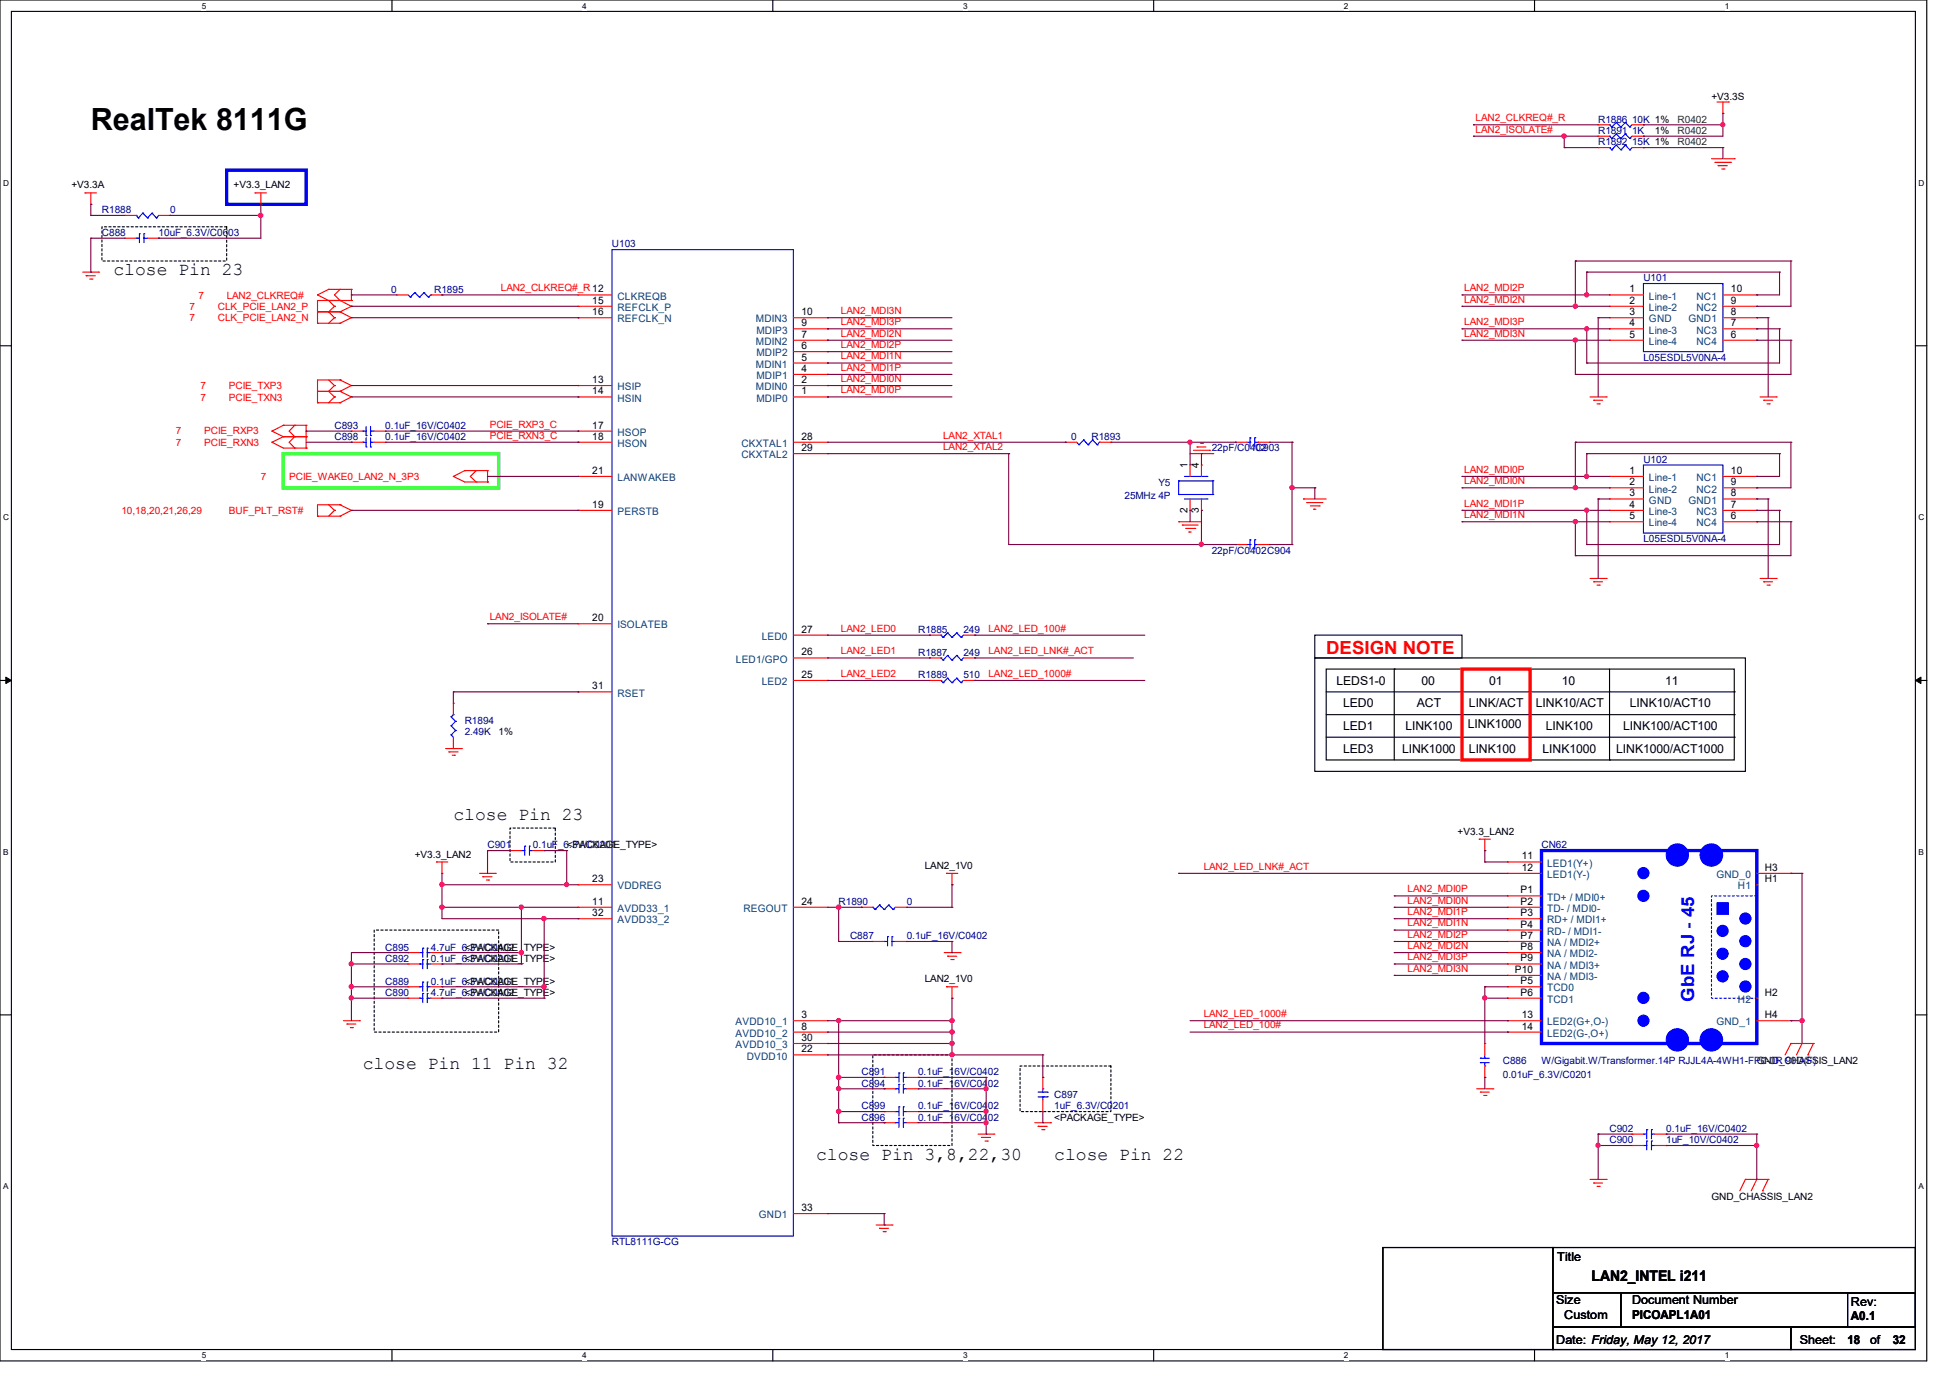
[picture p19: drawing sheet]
<svg xmlns="http://www.w3.org/2000/svg" width="297mm" height="210mm" viewBox="0 0 297 210" stroke-linecap="round" stroke-linejoin="round" font-family="sans-serif">
<defs><g id="words">
<text font-size="4.7" x="13.8" y="19.9">RealTek 8111G</text>
<g font-size="2.8">
<text x="17.3" y="42">close Pin 23</text>
<text x="69.1" y="124.8">close Pin 23</text>
<text x="55.3" y="162.9">close Pin 11 Pin 32</text>
<text x="124.4" y="176.7">close Pin 3,8,22,30</text>
<text x="160.7" y="176.7">close Pin 22</text>
</g>
<text font-size="2.8" fill="#f00" x="202.1" y="99.7">DESIGN NOTE</text>
<text font-size="2.8" fill="#00f" x="258.2" y="152.5" transform="rotate(-90 258.2 152.5)">GbE RJ - 45</text>
<text font-size="2.2" x="242.5" y="195">LAN2_INTEL i211</text>
<g font-size="1.9">
<text x="203.7" y="104.3">LEDS1-0</text>
<text x="204.7" y="107.7">LED0</text>
<text x="215.9" y="107.7">ACT</text>
<text x="216.6" y="104.3">00</text>
<text x="223.9" y="107.7">LINK/ACT</text>
<text x="226.9" y="104.3">01</text>
<text x="234.1" y="107.7">LINK10/ACT</text>
<text x="238" y="104.3">10</text>
<text x="248.4" y="107.7">LINK10/ACT10</text>
<text x="253.7" y="104.3">11</text>
<text x="204.7" y="111.2">LED1</text>
<text x="214.2" y="111.2">LINK100</text>
<text x="223.7" y="110.9">LINK1000</text>
<text x="235.6" y="111.2">LINK100</text>
<text x="247.4" y="111.2">LINK100/ACT100</text>
<text x="204.7" y="114.7">LED3</text>
<text x="213.7" y="114.7">LINK1000</text>
<text x="223.9" y="114.7">LINK100</text>
<text x="235.1" y="114.7">LINK1000</text>
<text x="246.3" y="114.7">LINK1000/ACT1000</text>
<text x="237.3" y="192">Title</text>
<text x="237.2" y="198.6">Size</text>
<text x="238.4" y="200.8">Custom</text>
<text x="248.7" y="200.8">PICOAPL1A01</text>
<text x="248.7" y="198.6">Document Number</text>
<text x="282.1" y="201">A0.1</text>
<text x="282.1" y="199">Rev:</text>
<text x="237.2" y="204.6">Date: Friday, May 12, 2017</text>
<text x="274.3" y="204.6">Sheet:</text>
<text x="281.6" y="204.6">18</text>
<text x="285" y="204.6">of</text>
<text x="288.5" y="204.6">32</text>
</g>
<g font-size="1.6">
<text x="90.3" y="46.3">15</text>
<text x="248.3" y="44.5">1</text>
<text x="248.3" y="46.3">2</text>
<text x="263.8" y="46.3">9</text>
<text x="263.8" y="44.5">10</text>
<text x="90.3" y="48">16</text>
<text x="122.1" y="53.2">6</text>
<text x="122.1" y="51.4">7</text>
<text x="122.1" y="49.7">9</text>
<text x="122.1" y="48">10</text>
<text x="248.3" y="48">3</text>
<text x="248.3" y="49.7">4</text>
<text x="248.3" y="51.4">5</text>
<text x="263.8" y="49.7">7</text>
<text x="263.8" y="51.4">6</text>
<text x="263.8" y="48">8</text>
<text x="90.3" y="58.3">13</text>
<text x="122.1" y="58.3">2</text>
<text x="122.1" y="56.6">4</text>
<text x="122.1" y="54.9">5</text>
<text x="90.3" y="60.1">14</text>
<text x="90.3" y="65.3">17</text>
<text x="122.1" y="60.1">1</text>
<text x="90.3" y="67">18</text>
<text x="122.1" y="67">28</text>
<text x="122.1" y="68.7">29</text>
<text x="181" y="71.3" transform="rotate(-90 181 71.3)">1</text>
<text x="182.7" y="71.3" transform="rotate(-90 182.7 71.3)">4</text>
<text x="90.3" y="77.3">19</text>
<text x="90.3" y="72.2">21</text>
<text x="248.3" y="72.2">1</text>
<text x="248.3" y="73.9">2</text>
<text x="248.3" y="75.6">3</text>
<text x="248.3" y="77.3">4</text>
<text x="263.8" y="73.9">9</text>
<text x="263.8" y="77.3">7</text>
<text x="263.8" y="72.2">10</text>
<text x="263.8" y="75.6">8</text>
<text x="181" y="78.1" transform="rotate(-90 181 78.1)">2</text>
<text x="182.7" y="78.1" transform="rotate(-90 182.7 78.1)">3</text>
<text x="248.3" y="79.1">5</text>
<text x="263.8" y="79.1">6</text>
<text x="90.3" y="94.6">20</text>
<text x="122.1" y="99.8">26</text>
<text x="122.1" y="96.3">27</text>
<text x="90.3" y="105">31</text>
<text x="122.1" y="103.2">25</text>
<text x="231.9" y="130.9">11</text>
<text x="90.3" y="137.8">11</text>
<text x="90.3" y="134.4">23</text>
<text x="122.1" y="137.8">24</text>
<text x="231.7" y="136.1">P1</text>
<text x="231.7" y="137.8">P2</text>
<text x="231.9" y="132.6">12</text>
<text x="268.9" y="132.6">H3</text>
<text x="268.9" y="134.4">H1</text>
<text x="90.3" y="139.5">32</text>
<text x="231.7" y="139.5">P3</text>
<text x="231.7" y="141.3">P4</text>
<text x="231.7" y="143">P7</text>
<text x="230.8" y="148.2">P10</text>
<text x="231.7" y="144.7">P8</text>
<text x="231.7" y="146.4">P9</text>
<text x="231.7" y="149.9">P5</text>
<text x="122.1" y="155.1">3</text>
<text x="231.7" y="151.6">P6</text>
<text x="231.9" y="155.1">13</text>
<text x="268.9" y="155.1">H4</text>
<text x="268.9" y="151.6">H2</text>
<text x="122.1" y="156.8">8</text>
<text x="122.1" y="160.3">22</text>
<text x="122.1" y="158.5">30</text>
<text x="231.9" y="156.8">14</text>
<text x="122.1" y="184.4">33</text>
</g>
<g font-size="1.6" fill="#004080">
<text x="94.1" y="45.6">CLKREQB</text>
<text x="94.1" y="47.4">REFCLK_P</text>
<text x="251.3" y="45.6">Line-1</text>
<text x="251.3" y="47.4">Line-2</text>
<text x="258.5" y="47.4">NC2</text>
<text x="258.5" y="45.6">NC1</text>
<text x="94.1" y="49.1">REFCLK_N</text>
<text x="115.2" y="52.5">MDIN2</text>
<text x="115.2" y="49.1">MDIN3</text>
<text x="115.3" y="50.8">MDIP3</text>
<text x="251.3" y="49.1">GND</text>
<text x="251.3" y="50.8">Line-3</text>
<text x="251.3" y="52.5">Line-4</text>
<text x="257.3" y="49.1">GND1</text>
<text x="258.5" y="50.8">NC3</text>
<text x="258.5" y="52.5">NC4</text>
<text x="94.1" y="59.4">HSIP</text>
<text x="115.2" y="59.4">MDIN0</text>
<text x="115.2" y="56">MDIN1</text>
<text x="115.3" y="57.7">MDIP1</text>
<text x="115.3" y="54.3">MDIP2</text>
<text x="94.1" y="61.2">HSIN</text>
<text x="115.3" y="61.2">MDIP0</text>
<text x="94.1" y="66.4">HSOP</text>
<text x="94.1" y="68.1">HSON</text>
<text x="113" y="68.1">CKXTAL1</text>
<text x="113" y="69.8">CKXTAL2</text>
<text x="94.1" y="73.3">LANWAKEB</text>
<text x="251.3" y="73.3">Line-1</text>
<text x="251.3" y="75">Line-2</text>
<text x="251.3" y="76.7">GND</text>
<text x="257.3" y="76.7">GND1</text>
<text x="258.5" y="75">NC2</text>
<text x="258.5" y="73.3">NC1</text>
<text x="94.1" y="78.4">PERSTB</text>
<text x="251.3" y="78.4">Line-3</text>
<text x="251.3" y="80.2">Line-4</text>
<text x="258.5" y="78.4">NC3</text>
<text x="258.5" y="80.2">NC4</text>
<text x="94.1" y="95.7">ISOLATEB</text>
<text x="112.1" y="100.9">LED1/GPO</text>
<text x="116.1" y="97.4">LED0</text>
<text x="94.1" y="106.1">RSET</text>
<text x="116.1" y="104.3">LED2</text>
<text x="235.8" y="132">LED1(Y+)</text>
<text x="94.1" y="135.5">VDDREG</text>
<text x="235.8" y="137.2">TD+ / MDI0+</text>
<text x="235.8" y="133.7">LED1(Y-)</text>
<text x="261.6" y="133.7">GND_0</text>
<text x="264.8" y="135.5">H1</text>
<text x="94.1" y="138.9">AVDD33_1</text>
<text x="94.1" y="140.6">AVDD33_2</text>
<text x="113.3" y="138.9">REGOUT</text>
<text x="235.8" y="138.9">TD- / MDI0-</text>
<text x="235.8" y="140.6">RD+ / MDI1+</text>
<text x="235.8" y="142.4">RD- / MDI1-</text>
<text x="235.8" y="144.1">NA / MDI2+</text>
<text x="235.8" y="145.8">NA / MDI2-</text>
<text x="235.8" y="147.5">NA / MDI3+</text>
<text x="235.8" y="149.3">NA / MDI3-</text>
<text x="235.8" y="152.7">TCD1</text>
<text x="235.8" y="151">TCD0</text>
<text x="264.8" y="152.7">H2</text>
<text x="112.1" y="156.2">AVDD10_1</text>
<text x="112.1" y="157.9">AVDD10_2</text>
<text x="112.1" y="159.6">AVDD10_3</text>
<text x="113.8" y="161.4">DVDD10</text>
<text x="235.8" y="156.2">LED2(G+,O-)</text>
<text x="235.8" y="157.9">LED2(G-,O+)</text>
<text x="261.6" y="156.2">GND_1</text>
<text x="115.7" y="185.5">GND1</text>
</g>
<g font-size="1.5">
<text x="260.8" y="15.2">+V3.3S</text>
<text x="252.2" y="20.4">1%</text>
<text x="10.9" y="28.7">+V3.3A</text>
<text x="35.6" y="28.7">+V3.3_LAN2</text>
<text x="76" y="111.9">1%</text>
<text x="63.2" y="130.6">+V3.3_LAN2</text>
<text x="86.4" y="129.2">&lt;PACKAGE_TYPE&gt;</text>
<text x="222.1" y="127.1">+V3.3_LAN2</text>
<text x="140.9" y="132.3">LAN2_1V0</text>
<text x="70.8" y="146.5">&lt;PACKAGE_TYPE&gt;</text>
<text x="70.8" y="149.9">&lt;PACKAGE_TYPE&gt;</text>
<text x="70.8" y="144.8">&lt;PACKAGE_TYPE&gt;</text>
<text x="140.9" y="149.6">LAN2_1V0</text>
<text x="70.8" y="151.7">&lt;PACKAGE_TYPE&gt;</text>
<text x="267.7" y="162.1">GND_CHASSIS_LAN2</text>
<text x="160.7" y="170.7">&lt;PACKAGE_TYPE&gt;</text>
<text x="260.8" y="182.8">GND_CHASSIS_LAN2</text>
</g>
<g font-size="1.5" fill="#f00">
<text x="224.9" y="18.5">LAN2_CLKREQ#_R</text>
<text x="224.9" y="20.2">LAN2_ISOLATE#</text>
<text x="28.9" y="47.2">7</text>
<text x="30.2" y="45.5">7</text>
<text x="33.2" y="47.2">CLK_PCIE_LAN2_P</text>
<text x="34.5" y="45.5">LAN2_CLKREQ#</text>
<text x="76.3" y="44.4">LAN2_CLKREQ#_R12</text>
<text x="128.1" y="47.8">LAN2_MDI3N</text>
<text x="223.1" y="46.1">LAN2_MDI2N</text>
<text x="223.1" y="44.4">LAN2_MDI2P</text>
<text x="28.9" y="48.9">7</text>
<text x="33.2" y="48.9">CLK_PCIE_LAN2_N</text>
<text x="128.1" y="49.5">LAN2_MDI3P</text>
<text x="128.1" y="51.3">LAN2_MDI2N</text>
<text x="128.1" y="53">LAN2_MDI2P</text>
<text x="223.1" y="51.3">LAN2_MDI3N</text>
<text x="223.1" y="49.5">LAN2_MDI3P</text>
<text x="30.6" y="59.3">7</text>
<text x="34.9" y="59.3">PCIE_TXP3</text>
<text x="128.1" y="54.7">LAN2_MDI1N</text>
<text x="128.1" y="56.5">LAN2_MDI1P</text>
<text x="128.1" y="58.2">LAN2_MDI0N</text>
<text x="128.1" y="59.9">LAN2_MDI0P</text>
<text x="30.6" y="61">7</text>
<text x="34.9" y="61">PCIE_TXN3</text>
<text x="74.6" y="65.1">PCIE_RXP3_C</text>
<text x="26.8" y="66.2">7</text>
<text x="26.8" y="67.9">7</text>
<text x="31.1" y="66.2">PCIE_RXP3</text>
<text x="31.1" y="67.9">PCIE_RXN3</text>
<text x="74.6" y="66.8">PCIE_RXN3_C</text>
<text x="143.7" y="66.8">LAN2_XTAL1</text>
<text x="143.7" y="68.5">LAN2_XTAL2</text>
<text x="39.8" y="73.1">7</text>
<text x="44.1" y="73.1">PCIE_WAKE0_LAN2_N_3P3</text>
<text x="223.1" y="77.2">LAN2_MDI1P</text>
<text x="223.1" y="73.7">LAN2_MDI0N</text>
<text x="223.1" y="72">LAN2_MDI0P</text>
<text x="18.5" y="78.3">10,18,20,21,26,29</text>
<text x="34.9" y="78.3">BUF_PLT_RST#</text>
<text x="223.1" y="78.9">LAN2_MDI1N</text>
<text x="74.6" y="94.4">LAN2_ISOLATE#</text>
<text x="128.1" y="99.7">LAN2_LED1</text>
<text x="128.1" y="96.2">LAN2_LED0</text>
<text x="150.6" y="96.2">LAN2_LED_100#</text>
<text x="150.6" y="99.7">LAN2_LED_LNK#_ACT</text>
<text x="128.1" y="103.1">LAN2_LED2</text>
<text x="150.6" y="103.1">LAN2_LED_1000#</text>
<text x="183.4" y="132.5">LAN2_LED_LNK#_ACT</text>
<text x="214.5" y="135.9">LAN2_MDI0P</text>
<text x="214.5" y="137.6">LAN2_MDI0N</text>
<text x="214.5" y="139.4">LAN2_MDI1P</text>
<text x="214.5" y="141.1">LAN2_MDI1N</text>
<text x="214.5" y="142.8">LAN2_MDI2P</text>
<text x="214.5" y="144.5">LAN2_MDI2N</text>
<text x="214.5" y="146.3">LAN2_MDI3P</text>
<text x="214.5" y="148">LAN2_MDI3N</text>
<text x="183.4" y="154.9">LAN2_LED_1000#</text>
<text x="183.4" y="156.6">LAN2_LED_100#</text>
</g>
<g font-size="1.5" fill="#000080">
<text x="243.5" y="18.7">R1886 10K 1%</text>
<text x="243.5" y="20.4">R1891 1K</text>
<text x="243.5" y="22.1">R1892 15K 1%</text>
<text x="15.5" y="32.5">R1888</text>
<text x="15.5" y="35.9">C888</text>
<text x="24.2" y="35.9">10uF_6.3V/C0603</text>
<text x="25.9" y="32.5">0</text>
<text x="93.3" y="37.7">U103</text>
<text x="59.6" y="44.6">0</text>
<text x="66.2" y="44.6">R1895</text>
<text x="250.4" y="42.8">U101</text>
<text x="250.4" y="54.9">L05ESDL5V0NA-4</text>
<text x="51" y="65.3">C893</text>
<text x="58.7" y="65.3">0.1uF_16V/C0402</text>
<text x="51" y="67.1">C898</text>
<text x="58.7" y="67.1">0.1uF_16V/C0402</text>
<text x="163.2" y="67.1">0</text>
<text x="166.3" y="67.1">R1893</text>
<text x="184.7" y="68.7">22pF/C0402</text>
<text x="191.4" y="68.7">C903</text>
<text x="250.4" y="70.5">U102</text>
<text x="171.4" y="76">25MHz 4P</text>
<text x="176.5" y="74">Y5</text>
<text x="250.4" y="82.6">L05ESDL5V0NA-4</text>
<text x="184.7" y="84.3">22pF/C0402C904</text>
<text x="139.9" y="99.9">R1887</text>
<text x="139.9" y="96.4">R1885</text>
<text x="146.8" y="99.9">249</text>
<text x="146.8" y="96.4">249</text>
<text x="139.9" y="103.3">R1889</text>
<text x="146.8" y="103.3">510</text>
<text x="70.8" y="110.2">R1894</text>
<text x="70.8" y="111.9">2.49K</text>
<text x="74.3" y="129.2">C901</text>
<text x="81.2" y="129.2">0.1uF_6.3V/C0201</text>
<text x="234.9" y="129.2">CN62</text>
<text x="127.8" y="137.8">R1890</text>
<text x="138.2" y="137.8">0</text>
<text x="129.5" y="143">C887</text>
<text x="138.2" y="143">0.1uF_16V/C0402</text>
<text x="58.7" y="146.5">C892</text>
<text x="58.7" y="149.9">C889</text>
<text x="58.7" y="144.8">C895</text>
<text x="65.7" y="146.5">0.1uF_6.3V/C0201</text>
<text x="65.7" y="149.9">0.1uF_6.3V/C0201</text>
<text x="65.7" y="144.8">4.7uF_6.3V/C0402</text>
<text x="58.7" y="151.7">C890</text>
<text x="65.7" y="151.7">4.7uF_6.3V/C0402</text>
<text x="131.3" y="163.7">C891</text>
<text x="131.3" y="165.5">C894</text>
<text x="139.9" y="163.7">0.1uF_16V/C0402</text>
<text x="139.9" y="165.5">0.1uF_16V/C0402</text>
<text x="160.7" y="167.2">C897</text>
<text x="229" y="162.1">C886</text>
<text x="229" y="164.1">0.01uF_6.3V/C0201</text>
<text x="234.9" y="162.1">W/Gigabit.W/Transformer.14P RJJL4A-4WH1-FP0-0R 90D(F)</text>
<text x="131.3" y="170.7">C896</text>
<text x="131.3" y="169">C899</text>
<text x="139.9" y="170.7">0.1uF_16V/C0402</text>
<text x="139.9" y="169">0.1uF_16V/C0402</text>
<text x="160.7" y="169">1uF_6.3V/C0201</text>
<text x="245.3" y="172.4">C902</text>
<text x="253.9" y="172.4">0.1uF_16V/C0402</text>
<text x="245.3" y="174.1">C900</text>
<text x="253.9" y="174.1">1uF_10V/C0402</text>
<text x="93.3" y="189.7">RTL8111G-CG</text>
</g>
<g font-size="1.5" fill="#008000">
<text x="255.6" y="18.7">R0402</text>
<text x="255.6" y="20.4">R0402</text>
<text x="255.6" y="22.1">R0402</text>
</g>
<g font-size="1.3">
<text x="30.7" y="1.4">5</text>
<text x="88.7" y="1.4">4</text>
<text x="146.8" y="1.4">3</text>
<text x="204.8" y="1.4">2</text>
<text x="262.8" y="1.4">1</text>
<text x=".5" y="28.3">D</text>
<text x="292.4" y="28.3">D</text>
<text x=".5" y="79.2">C</text>
<text x="292.4" y="79.2">C</text>
<text x=".5" y="130.2">B</text>
<text x="292.4" y="130.2">B</text>
<text x=".5" y="181.1">A</text>
<text x="292.4" y="181.1">A</text>
<text x="30.7" y="206.9">5</text>
<text x="88.7" y="206.9">4</text>
<text x="146.8" y="206.9">3</text>
<text x="204.8" y="206.9">2</text>
<text x="262.8" y="206.9">1</text>
</g>
</g></defs>
<path d="M0 0h293.6v207.3h-293.6zM1.7 1.7h290.2v203.8h-290.2z" fill="none" stroke="#000" stroke-width=".17"/>
<g fill="#fff">
<path d="M30.7 .2h.7v1.4h-.7z"/>
<path d="M30.7 205.7h.7v1.4h-.7z"/>
</g>
<path d="M59.7 0v1.7M59.7 205.5v1.8" fill="none" stroke="#000" stroke-width=".17"/>
<g fill="#fff">
<path d="M88.7 .2h.7v1.4h-.7z"/>
<path d="M88.7 205.7h.7v1.4h-.7z"/>
</g>
<path d="M117.8 0v1.7M117.8 205.5v1.8" fill="none" stroke="#000" stroke-width=".17"/>
<g fill="#fff">
<path d="M146.8 .2h.6v1.4h-.6z"/>
<path d="M146.8 205.7h.6v1.4h-.6z"/>
</g>
<path d="M175.8 0v1.7M175.8 205.5v1.8" fill="none" stroke="#000" stroke-width=".17"/>
<g fill="#fff">
<path d="M204.8 .2h.7v1.4h-.7z"/>
<path d="M204.8 205.7h.7v1.4h-.7z"/>
</g>
<path d="M233.8 0v1.7M233.8 205.5v1.8" fill="none" stroke="#000" stroke-width=".17"/>
<g fill="#fff">
<path d="M262.8 .2h.7v1.4h-.7z"/>
<path d="M262.8 205.7h.7v1.4h-.7z"/>
<path d="M.5 27.2h.9v1.4h-.9z"/>
<path d="M292.4 27.2h.8v1.4h-.8z"/>
<path d="M.5 78.1h.9v1.4h-.9z"/>
<path d="M292.4 78.1h.8v1.4h-.8z"/>
</g>
<path d="M0 52.7h1.7M291.9 52.7h1.7" fill="none" stroke="#000" stroke-width=".17"/>
<g fill="#fff">
<path d="M.5 129.1h.8v1.4h-.8z"/>
<path d="M292.4 129.1h.8v1.4h-.8z"/>
</g>
<path d="M0 103.6h1.7M291.9 103.6h1.7" fill="none" stroke="#000" stroke-width=".17"/>
<path d="M.9 103.1l.8 .5-.8 .5zM291.9 103.6l.8-.5v1z" fill="#000" stroke="#000" stroke-width=".15"/>
<g fill="#fff">
<path d="M.5 180h.8v1.4h-.8z"/>
<path d="M292.4 180h.8v1.4h-.8z"/>
</g>
<g fill="none" stroke="#000" stroke-width=".17">
<path d="M200.4 96.7h22.4v3.5h-22.4zM200.4 100.2h65.6v17.3h-65.6zM202.1 101.9h62.2v13.8h-62.2zM202.1 112.3h62.2M202.1 108.8h62.2M202.1 105.4h62.2M212.5 101.9h.1M212.5 101.9v13.8M222.8 101.9h.1M222.8 101.9v13.8M233.2 115.7h.1M233.2 101.9v13.8"/>
<path d="M245.3 115.7h.1M245.3 101.9v13.8M264.3 112.3h.1M264.3 108.8h.1M264.3 105.4h.1M0 154.6h1.7M291.9 154.6h1.7M210.7 190h25.9v15.5h-25.9zM236.6 196.9h10.4v5.2h-10.4zM236.6 190h55.3v6.9h-55.3zM247 196.9h44.9v5.2h-44.9zM281.6 196.9h10.3v5.2h-10.3z"/>
<path d="M236.6 202.1h36.3v3.4h-36.3zM272.9 202.1h19v3.4h-19z"/>
</g>
<path d="M15.5 34.5h19v5.3h-19zM77.7 126.1h6.9v5.2h-6.9zM57 141.6h19v15.6h-19zM133 160.7h12.1v13.8h-12.1zM155.4 162.3h13.9v7h-13.9z" fill="none" stroke="#000" stroke-width=".17" stroke-dasharray=".3"/>
<path d="M34.5 25.9h12.2v5.2h-12.2zM234.9 129.5h32.8v29.4h-32.8z" fill="none" stroke="#00f" stroke-width=".51"/>
<path d="M222.8 101.9h10.4v13.8h-10.4z" fill="none" stroke="#f00" stroke-width=".51"/>
<path d="M43.2 69.1h32.8v5.2h-32.8z" fill="none" stroke="#0f0" stroke-width=".51"/>
<g fill="none" stroke="#f00" stroke-width=".17">
<path d="M243.5 19h.1M243.5 19h1.8M248.7 19h1.7M250.4 19h.1M261.7 15.5h1.7M262.6 17.3h.1M262.6 15.5v1.8M263.4 15.5h.1M13 29.4h.1M13 29.4h1.7M13.8 31.1h.1M13.8 29.4v1.7"/>
<path d="M19 32.8h.1M19 36.3h.1M19 32.8h1.7M19 36.3h1.7M22.5 36.3h1.7M24.2 36.3h.1M24.2 32.8h1.7M25.9 32.8h.1M38.9 29.4h.1M38.9 29.4h1.7M39.8 31.1h.1M39.8 29.4v1.7"/>
<path d="M243.5 20.7h.1M243.5 22.5h.1M243.5 20.7h1.8M243.5 22.5h1.8M248.7 20.7h1.7M248.7 22.5h1.7M250.4 20.7h.1M250.4 22.5h.1M260.8 24.2h3.5M261.3 24.7h2.4M261.8 25.2h.1M261.8 25.2h1.4"/>
<path d="M262.4 25.7h.3M262.7 25.7h.1M263.7 24.7h.1M264.3 24.2h.1M12.6 41.4h2.4M13.1 42h.1M13.1 42h1.4M13.7 42.5h.3M14 42.5h.1M15 41.4h.1M48.4 44.9h.1M48.4 59.6h.1"/>
<path d="M48.4 49.2h.1M48.4 47.5h.1M48.4 44.9l1.7 .9 .9 .9M48.4 59.6h3.4M48.4 47.5h3.4M48.4 49.2h3.4M50.1 44.1h.1M50.1 44.1l-1.7 .8M50.1 44.1h3.5M50.1 57.9l.9 .8M51 58.7h.1M51 48.4h.1"/>
<path d="M51 46.7h.1M51 58.7l-.9 .9 .9 .9M51 48.4l-.9 .8M51 46.7l-.9 .8 .9 .9M51.8 45.8h.1M51.8 44.1h.1M51.8 59.6h.1M51.8 57.9h.1M51.8 47.5h.1M51.8 49.2h.1M51.8 44.1l-.8 .8 .8 .9M51.8 59.6l1.8 .9"/>
<path d="M51.8 57.9h-3.4v3.4M51.8 57.9l1.8 .8M51.8 47.5l1.8 .9M51.8 45.8l1.8 .9M53.6 45.8h.1M53.6 44.1h.1M53.6 58.7h.1M53.6 48.4h.1M53.6 46.7h.1M53.6 45.8h-5.2v3.4M53.6 44.1v1.7M53.6 58.7l-1.8 .9"/>
<path d="M53.6 48.4l-1.8 .8M53.6 46.7l-1.8 .8M60.5 44.9h.1M60.5 44.9h1.7M65.7 44.9h1.7M67.4 44.9h.1M88.1 44.9h.1M88.1 58.7h.1M88.1 46.7h.1M88.1 48.4h.1M88.1 44.9h5.2M88.1 46.7h5.2"/>
<path d="M88.1 48.4h5.2M88.1 58.7h5.2M120.9 48.4h5.2M120.9 50.1h5.2M120.9 51.8h5.2M120.9 58.7h5.2M120.9 57h5.2M120.9 55.3h5.2M120.9 53.6h5.2M126.1 58.7h.1M126.1 57h.1M126.1 55.3h.1"/>
<path d="M126.1 53.6h.1M126.1 51.8h.1M126.1 50.1h.1M126.1 48.4h.1M245.3 44.9h.1M245.3 46.7h.1M245.3 48.4h.1M245.3 50.1h.1M245.3 51.8h.1M245.3 44.9h5.1M245.3 46.7h5.1M245.3 48.4h5.1"/>
<path d="M245.3 50.1h5.1M245.3 51.8h5.1M262.6 44.9h5.1M262.6 46.7h5.1M262.6 48.4h5.1M262.6 50.1h5.1M262.6 51.8h5.1M267.7 46.7h.1M267.7 50.1h.1M267.7 51.8h.1M267.7 44.9h.1M267.7 48.4h.1"/>
<path d="M41.4 65.7h.1M41.4 67.4h.1M41.4 65.7l1.8 .8M41.4 67.4l1.8 .8h3.5M43.2 64.8h.1M43.2 66.5h.1M43.2 66.5h3.5M43.2 64.8l-1.8 .9M43.2 64.8h3.5M43.2 66.5l-1.8 .9M44.9 66.5h.1M44.9 64.8h.1"/>
<path d="M44.9 68.2h.1M44.9 66.5l-.8 .9 .8 .8M44.9 64.8l-.8 .9 .8 .8M46.7 66.5h.1M46.7 64.8h.1M46.7 68.2h.1M46.7 64.8v3.4M48.4 61.3h.1M48.4 78.6h.1M48.4 61.3h3.4M48.4 78.6h3.4M50.1 76.9l.9 .8"/>
<path d="M51 60.5h.1M51 77.7h.1M51 60.5l-.9 .8M51 77.7l-.9 .9M51.8 61.3h.1M51.8 76.9h.1M51.8 78.6h.1M51.8 76.9h-3.4v1.7M51.8 76.9l1.8 .8M53.6 60.5h.1M53.6 77.7h.1M53.6 67.4h.1"/>
<path d="M53.6 65.7h.1M53.6 60.5l-1.8 .8M53.6 77.7l-1.8 .9M53.6 65.7h1.7M53.6 67.4h1.7M57 65.7h1.7M57 67.4h1.7M58.7 67.4h.1M58.7 65.7h.1M69.1 72.6h.1M69.1 72.6l1.7 .8h3.5M70.8 71.7h.1"/>
<path d="M70.8 71.7l-1.7 .9M70.8 71.7h3.5M72.6 73.4h.1M72.6 71.7h.1M72.6 71.7l-.9 .9 .9 .8M74.3 73.4h.1M74.3 71.7h.1M74.3 71.7v1.7M88.1 60.5h.1M88.1 65.7h.1M88.1 67.4h.1M88.1 77.7h.1"/>
<path d="M88.1 72.6h.1M88.1 60.5h5.2M88.1 65.7h5.2M88.1 67.4h5.2M88.1 77.7h5.2M88.1 72.6h5.2M120.9 60.5h5.2M120.9 69.1h5.2M120.9 67.4h5.2M126.1 60.5h.1M126.1 67.4h.1M126.1 69.1h.1"/>
<path d="M162.3 67.4h.1M162.3 67.4h1.8M167.6 67.4h1.7M169.3 67.4h.1M179.6 79.5h.1M179.6 79.5h3.5M180.2 80h.1M180.2 80h2.4M181.4 70.8h.1M181.4 77.7h.1M181.4 69.1h3.4M181.4 70.8v1.8"/>
<path d="M181.4 76v1.7M181.9 68.6h2.4M182.4 68.1h.1M182.4 68.1h1.4M182.9 67.5h.4M183.1 77.7h.1M183.1 70.8h.1M183.1 70.8v1.8M183.1 76v1.7M183.3 67.5h.1M184.3 68.6h.1M184.8 69.1h.1"/>
<path d="M188.3 67.4h.1M188.3 67.4h1.7M191.7 67.4h1.8M193.5 67.4h.1M198.6 76h.1M198.6 76h3.5M199.1 76.5h.1M199.1 76.5h2.5M199.7 77h1.3M200.2 77.6h.1M200.2 77.6h.3M201 77h.1"/>
<path d="M242.3 60.5h2.5M242.9 61h.1M242.9 61h1.3M243.4 61.5h.3M243.7 61.5h.1M244.8 60.5h.1M245.3 72.6h.1M245.3 74.3h.1M245.3 76h.1M245.3 77.7h.1M245.3 79.5h.1M245.3 79.5h5.1"/>
<path d="M245.3 76h5.1M245.3 77.7h5.1M245.3 72.6h5.1M245.3 74.3h5.1M262.6 79.5h5.1M262.6 76h5.1M262.6 77.7h5.1M262.6 72.6h5.1M262.6 74.3h5.1M267.7 74.3h.1M267.7 77.7h.1M267.7 79.5h.1"/>
<path d="M267.7 72.6h.1M267.7 76h.1M268.2 60.5h2.5M268.8 61h.1M268.8 61h1.3M269.3 61.5h.3M269.6 61.5h.1M270.7 60.5h.1M88.1 95h.1M88.1 95h5.2M120.9 96.7h5.2M126.1 96.7h.1"/>
<path d="M141.6 96.7h.1M141.6 96.7h1.8M146.8 96.7h1.7M148.5 96.7h.1M180.7 80.5h1.4M181.2 81h.1M181.2 81h.3M182.1 80.5h.1M188.3 82.9h.1M188.3 82.9h1.7M191.7 82.9h1.8M193.5 82.9h.1"/>
<path d="M242.3 88.1h2.5M242.9 88.6h.1M242.9 88.6h1.3M243.4 89.1h.3M243.7 89.1h.1M244.8 88.1h.1M268.2 88.1h2.5M268.8 88.6h.1M268.8 88.6h1.3M269.3 89.1h.3M269.6 89.1h.1M270.7 88.1h.1"/>
<path d="M67.9 114h2.4M68.4 114.5h.1M68.4 114.5h1.4M68.9 115h.4M69.1 114h.1M69.1 107.1h.1M69.1 107.1v1.7M69.1 112.3v1.7M69.3 115h.1M70.3 114h.1M88.1 105.4h.1M88.1 105.4h5.2"/>
<path d="M120.9 103.6h5.2M120.9 100.2h5.2M126.1 103.6h.1M126.1 100.2h.1M141.6 100.2h.1M141.6 103.6h.1M141.6 103.6h1.8M141.6 100.2h1.8M146.8 103.6h1.7M146.8 100.2h1.7M148.5 100.2h.1M148.5 103.6h.1"/>
<path d="M66.5 131.3h.1M66.5 131.3h1.7M67.4 133h.1M67.4 131.3v1.7M73.1 133h2.4M73.6 133.5h.1M73.6 133.5h1.4M74.1 134h.4M74.5 134h.1M75.5 133h.1M77.7 129.5h.1M77.7 129.5h1.8"/>
<path d="M81.2 129.5h1.7M82.9 129.5h.1M88.1 138.2h.1M88.1 134.7h.1M88.1 139.9h.1M88.1 138.2h5.2M88.1 139.9h5.2M88.1 134.7h5.2M120.9 138.2h5.2M126.1 138.2h.1M131.3 138.2h.1M131.3 138.2h1.7"/>
<path d="M136.4 138.2h1.8M138.2 138.2h.1M144.2 133h.1M144.2 133h1.8M145.1 134.7h.1M145.1 133v1.7M225.4 127.8h.1M225.4 127.8h1.7M226.3 129.5h.1M226.3 127.8v1.7M229.7 136.4h.1M229.7 138.2h.1"/>
<path d="M229.7 139.9h.1M229.7 133h.1M229.7 131.3h.1M229.7 131.3h5.2M229.7 133h5.2M229.7 136.4h5.2M229.7 138.2h5.2M229.7 139.9h5.2M267.7 134.7h.1M267.7 133h5.2M272.9 133h.1M52.3 155.4h2.5"/>
<path d="M52.9 156h.1M52.9 156h1.3M53.4 156.5h.3M53.7 156.5h.1M54.8 155.4h.1M62.2 152h.1M62.2 146.8h.1M62.2 150.3h.1M62.2 145.1h.1M62.2 150.3h1.7M62.2 145.1h1.7M62.2 152h1.7"/>
<path d="M62.2 146.8h1.7M65.7 150.3h1.7M65.7 145.1h1.7M65.7 152h1.7M65.7 146.8h1.7M67.4 152h.1M67.4 146.8h.1M67.4 150.3h.1M67.4 145.1h.1M120.9 158.9h5.2M120.9 155.4h5.2M120.9 157.2h5.2"/>
<path d="M126.1 155.4h.1M126.1 157.2h.1M126.1 158.9h.1M133 143.4h.1M133 143.4h1.7M136.4 143.4h1.8M138.2 143.4h.1M143.9 145.1h2.4M144.2 150.3h.1M144.2 150.3h1.8M144.4 145.6h.1M144.4 145.6h1.4"/>
<path d="M144.9 146.1h.3M145.1 152h.1M145.1 150.3v1.7M145.2 146.1h.1M146.3 145.1h.1M226.3 158.9h.1M226.3 158.9v1.8M229.7 152h.1M229.7 141.6h.1M229.7 143.4h.1M229.7 145.1h.1M229.7 146.8h.1"/>
<path d="M229.7 148.5h.1M229.7 150.3h.1M229.7 155.4h.1M229.7 157.2h.1M229.7 155.4h5.2M229.7 150.3h5.2M229.7 145.1h5.2M229.7 152h5.2M229.7 141.6h5.2M229.7 143.4h5.2M229.7 146.8h5.2M229.7 148.5h5.2"/>
<path d="M229.7 157.2h5.2M267.7 152h.1M267.7 155.4h5.2M272.9 158.9h.1M272.9 155.4h.1M272.9 158.9l-.9 1.8M272.9 158.9h3.5M274.6 158.9h.1M274.6 158.9l-.8 1.8M276.4 158.9h.1M276.4 158.9l-.9 1.8M120.9 160.7h5.2"/>
<path d="M126.1 160.7h.1M134.7 171h.1M134.7 164.1h.1M134.7 169.3h.1M134.7 165.8h.1M134.7 165.8h1.7M134.7 171h1.7M134.7 164.1h1.7M134.7 169.3h1.7M138.2 165.8h1.7M138.2 171h1.7M138.2 164.1h1.7"/>
<path d="M138.2 169.3h1.7M139.9 171h.1M139.9 164.1h.1M139.9 169.3h.1M139.9 165.8h.1M149.1 172.7h2.4M149.6 173.2h.1M149.6 173.2h1.4M150.1 173.8h.4M150.5 173.8h.1M151.5 172.7h.1M157.7 171h2.4"/>
<path d="M158.2 171.5h.1M158.2 171.5h1.4M158.7 172h.4M158.9 169.3h.1M158.9 164.1h.1M158.9 164.1v1.7M158.9 167.6v1.7M159.1 172h.1M160.1 171h.1M225 165.8h2.5M225.6 166.3h.1M225.6 166.3h1.3"/>
<path d="M226.1 166.8h.3M226.3 164.1h.1M226.3 162.3v1.8M226.4 166.8h.1M227.5 165.8h.1M242.3 179.6h2.5M244.8 179.6h.1M248.7 174.5h.1M248.7 172.7h.1M248.7 172.7h1.7M248.7 174.5h1.7M252.2 172.7h1.7"/>
<path d="M252.2 174.5h1.7M253.9 174.5h.1M253.9 172.7h.1M266 179.6h.1M266 179.6h3.5M266 179.6l-.9 1.8M267.7 179.6h.1M267.7 179.6l-.8 1.8M269.5 179.6h.1M269.5 179.6l-.9 1.8M275.5 160.7h.1M120.9 184.8h5.2"/>
<path d="M126.1 184.8h.1M133.5 186.6h2.4M134 187.1h.1M134 187.1h1.4M134.6 187.6h.3M134.9 187.6h.1M135.9 186.6h.1M242.9 180.2h.1M242.9 180.2h1.3M243.4 180.7h.3M243.7 180.7h.1M268.6 181.4h.1"/>
</g>
<g fill="#00f" stroke="#00f" stroke-width=".17">
<path d="M261.7 137.5h1.7v1.7h-1.7z" fill-rule="evenodd"/>
<circle cx="262.5" cy="141.8" r=".85"/>
<circle cx="266" cy="143.3" r=".85"/>
<circle cx="262.5" cy="145.2" r=".85"/>
<circle cx="266" cy="146.8" r=".85"/>
<circle cx="262.5" cy="148.7" r=".85"/>
<circle cx="266" cy="150.2" r=".85"/>
<circle cx="266" cy="139.9" r=".85"/>
<circle cx="255.6" cy="130.2" r="1.69"/>
<circle cx="260.8" cy="130.2" r="1.7"/>
<circle cx="260.8" cy="158.4" r="1.7"/>
<circle cx="255.6" cy="158.4" r="1.69"/>
<circle cx="250.4" cy="133" r=".85"/>
<circle cx="250.4" cy="136.4" r=".85"/>
<circle cx="250.4" cy="155.4" r=".85"/>
<circle cx="250.4" cy="152" r=".85"/>
</g>
<path d="M260.8 136.4h6.9v15.6h-6.9z" fill="none" stroke="#00f" stroke-width=".17" stroke-dasharray=".3"/>
<g fill="none" stroke="#00f" stroke-width=".17">
<path d="M245.3 19h.1M245.3 19l.3 .3M245.6 19.3h.1M246.3 18.7h.1M246.3 18.7l-.7 .6M246.3 18.7l.7 .6M247 19.3h.1M247.7 18.7h.1M247.7 18.7l.7 .6M247.7 18.7l-.7 .6M248.4 19.3h.1M248.7 19l-.3 .3"/>
<path d="M20.7 32.8h.1M20.7 36.3h.1M20.7 32.8l.4 .4M20.7 36.3h.6M21.1 33.2h.1M21.3 35.6h.1M21.3 35.6v1.4M21.8 32.5h.1M21.8 32.5l-.7 .7M21.8 32.5l.7 .7M21.9 35.6h.1M21.9 36.3h.1"/>
<path d="M21.9 36.3h.6M21.9 35.6v1.4M22.5 33.2h.1M23.2 32.5h.1M23.2 32.5l.6 .7M23.2 32.5l-.7 .7M23.8 33.2h.1M24.2 32.8l-.4 .4M93.3 38h27.6v150.3h-27.6zM245.3 20.7h.1M245.3 22.5h.1M245.3 20.7l.3 .4"/>
<path d="M245.3 22.5l.3 .3M245.6 21.1h.1M245.6 22.8h.1M246.3 20.4h.1M246.3 22.1h.1M246.3 20.4l-.7 .7M246.3 20.4l.7 .7M246.3 22.1l-.7 .7M246.3 22.1l.7 .7M247 21.1h.1M247 22.8h.1M247.7 20.4h.1"/>
<path d="M247.7 22.1h.1M247.7 20.4l.7 .7M247.7 20.4l-.7 .7M247.7 22.1l.7 .7M247.7 22.1l-.7 .7M248.4 21.1h.1M248.4 22.8h.1M248.7 20.7l-.3 .4M248.7 22.5l-.3 .3M62.2 44.9l.3 .4M62.5 45.3h.1M63.2 44.6h.1"/>
<path d="M63.2 44.6l-.7 .7M63.2 44.6l.7 .7M63.9 45.3h.1M64.6 44.6h.1M64.6 44.6l.7 .7M64.6 44.6l-.7 .7M65.3 45.3h.1M65.7 44.9h.1M65.7 44.9l-.4 .4M250.4 43.2h12.2v10.4h-12.2zM55.3 67.4h.1M55.3 65.7h.1"/>
<path d="M55.3 67.4h.5M55.3 65.7h.5M55.8 68.1h.1M55.8 66.3h.1M55.8 64.9v1.4M55.8 66.7v1.4M56.5 68.1h.1M56.5 67.4h.1M56.5 66.3h.1M56.5 65.7h.1M56.5 67.4h.5M56.5 64.9v1.4"/>
<path d="M56.5 66.7v1.4M56.5 65.7h.5M164.1 67.4l.3 .3M164.4 67.7h.1M165.1 67h.1M165.1 67l-.7 .7M165.1 67l.7 .7M165.8 67.7h.1M166.5 67h.1M166.5 67l.7 .7M166.5 67l-.7 .7M167.2 67.7h.1"/>
<path d="M167.6 67.4h.1M167.6 67.4l-.4 .3M179.6 75.3h.1M179.6 73.2h.1M179.6 73.2h5.2M179.6 75.3h5.2M179.6 73.2v2.1M180.5 72.6h3.4M180.5 76h3.4M183.9 72.6h.1M183.9 76h.1M184.8 73.2h.1"/>
<path d="M184.8 75.3h.1M184.8 73.2v2.1M190 67.4h.5M190.5 66.7h.1M190.5 67.4h.1M190.5 66.7v1.4M191.2 66.7h.1M191.2 67.4h.5M191.2 66.7v1.4M191.7 67.4h.1M250.4 70.8h12.2v10.4h-12.2zM143.4 96.7h.1"/>
<path d="M143.4 96.7l.3 .4M143.7 97.1h.1M144.4 99.8h.1M144.4 96.4h.1M144.4 99.8l-.7 .7M144.4 99.8l.7 .7M144.4 96.4l-.7 .7M144.4 96.4l.7 .7M145.1 97.1h.1M145.8 99.8h.1M145.8 96.4h.1M145.8 99.8l.7 .7"/>
<path d="M145.8 99.8l-.7 .7M145.8 96.4l.7 .7M145.8 96.4l-.7 .7M146.5 97.1h.1M146.8 96.7l-.3 .4M190 82.9h.5M190.5 82.2h.1M190.5 82.9h.1M190.5 82.2v1.4M191.2 82.2h.1M191.2 82.2v1.4M191.2 82.9h.5"/>
<path d="M191.7 82.9h.1M68.7 109.2h.1M68.7 111.9h.1M68.7 110.5h.1M68.7 109.2l.7 .7M68.7 111.9l.4 .4M68.7 110.5l.7 .8M69.1 108.8h.1M69.1 108.8l-.4 .4M69.4 111.3h.1M69.4 109.9h.1M69.4 111.3l-.7 .6"/>
<path d="M69.4 109.9l-.7 .6M143.4 100.2h.1M143.4 103.6h.1M143.4 100.2l.3 .3M143.4 103.6l.3 .4M143.7 100.5h.1M143.7 104h.1M144.4 103.3h.1M144.4 103.3l-.7 .7M144.4 103.3l.7 .7M145.1 100.5h.1M145.1 104h.1"/>
<path d="M145.8 103.3h.1M145.8 103.3l.7 .7M145.8 103.3l-.7 .7M146.5 100.5h.1M146.5 104h.1M146.8 100.2l-.3 .3M146.8 103.6l-.3 .4M79.5 129.5h.1M79.5 129.5h.5M80 128.9h.1M80 128.9v1.4M80.7 128.9h.1"/>
<path d="M80.7 129.5h.1M80.7 129.5h.5M80.7 128.9v1.4M133 138.2h.1M133 138.2l.3 .3M133.3 138.5h.1M134 137.8h.1M134 137.8l-.7 .7M134 137.8l.7 .7M134.7 138.5h.1M135.4 137.8h.1M135.4 137.8l.7 .7"/>
<path d="M135.4 137.8l-.7 .7M136.1 138.5h.1M136.4 138.2l-.3 .3M63.9 152h.1M63.9 146.8h.1M63.9 150.3h.1M63.9 145.1h.1M63.9 152h.5M63.9 146.8h.5M63.9 150.3h.5M63.9 145.1h.5M64.4 151.3h.1"/>
<path d="M64.4 146.1h.1M64.4 149.6h.1M64.4 144.4h.1M64.4 144.4v1.4M64.4 146.1v1.4M64.4 149.6v1.4M64.4 151.3v1.4M65.1 151.3h.1M65.1 152h.1M65.1 146.1h.1M65.1 146.8h.1M65.1 149.6h.1"/>
<path d="M65.1 150.3h.1M65.1 144.4h.1M65.1 145.1h.1M65.1 152h.6M65.1 144.4v1.4M65.1 146.1v1.4M65.1 149.6v1.4M65.1 151.3v1.4M65.1 146.8h.6M65.1 150.3h.6M65.1 145.1h.6M134.7 143.4h.1"/>
<path d="M134.7 143.4h.6M135.3 142.7h.1M135.3 142.7v1.4M135.9 142.7h.1M135.9 143.4h.1M135.9 143.4h.5M135.9 142.7v1.4M136.4 171h.1M136.4 164.1h.1M136.4 169.3h.1M136.4 165.8h.1M136.4 171h.6"/>
<path d="M136.4 164.1h.6M136.4 169.3h.6M136.4 165.8h.6M137 170.3h.1M137 163.4h.1M137 168.6h.1M137 165.1h.1M137 163.4v1.4M137 165.1v1.4M137 168.6v1.4M137 170.3v1.4M137.7 170.3h.1"/>
<path d="M137.7 171h.1M137.7 163.4h.1M137.7 164.1h.1M137.7 168.6h.1M137.7 169.3h.1M137.7 165.1h.1M137.7 165.8h.1M137.7 171h.5M137.7 163.4v1.4M137.7 165.1v1.4M137.7 168.6v1.4M137.7 170.3v1.4"/>
<path d="M137.7 164.1h.5M137.7 169.3h.5M137.7 165.8h.5M158.2 166.3h1.4M158.2 167h1.4M158.9 165.8h.1M158.9 167h.1M158.9 165.8v.5M158.9 167v.6M159.6 166.3h.1M159.6 167h.1M225.6 161.8h.1"/>
<path d="M225.6 161.2h.1M225.6 161.8h1.3M225.6 161.2h1.3M226.3 162.3h.1M226.3 161.2h.1M226.3 160.7v.5M226.3 161.8v.5M250.4 174.5h.1M250.4 172.7h.1M250.4 174.5h.6M250.4 172.7h.6M251 173.8h.1"/>
<path d="M251 172h.1M251 172v1.4M251 173.8v1.3M251.7 173.8h.1M251.7 174.5h.1M251.7 172h.1M251.7 172.7h.1M251.7 174.5h.5M251.7 172v1.4M251.7 173.8v1.3M251.7 172.7h.5"/>
</g>
<g fill="none" stroke="#800040" stroke-width=".17">
<path d="M224.5 19h.1M224.5 19h19M250.4 19h.1M250.4 19h12.2M262.6 19h.1M262.6 17.3h.1M262.6 17.3v3.4h-12.2M13.8 36.3h.1M13.8 31.1h.1M13.8 32.8h.1M13.8 31.1v1.7M13.8 36.3v5.1"/>
<path d="M13.8 36.3h5.2M13.8 32.8h5.2M24.2 36.3h.1M25.9 32.8h.1M25.9 32.8h13.9M39.8 31.1h.1M39.8 32.8h.1M39.8 31.1v5.2h-15.6M224.5 20.7h.1M224.5 20.7h19M238.4 22.5h.1M238.4 20.7h.1"/>
<path d="M238.4 22.5h5.1M238.4 20.7v1.8M240.1 39.8h.1M240.1 39.8v6.9M240.1 39.8h32.8M250.4 20.7h.1M250.4 22.5h.1M250.4 22.5h12.2M262.6 22.5h.1M262.6 22.5v1.7M272.9 39.8h.1M272.9 39.8v6.9h-5.2"/>
<path d="M13.8 41.4h.1M53.6 46.7h.1M53.6 44.9h.1M53.6 46.7h34.5M53.6 44.9h6.9M53.6 48.4h34.5M53.6 58.7h34.5M67.4 44.9h.1M67.4 44.9h20.7M88.1 48.4h.1M88.1 58.7h.1M126.1 48.4h.1"/>
<path d="M126.1 50.1h.1M126.1 51.8h.1M126.1 53.6h.1M126.1 55.3h.1M126.1 57h.1M126.1 58.7h.1M126.1 50.1h19M126.1 55.3h19M126.1 48.4h19M126.1 51.8h19M126.1 57h19M126.1 58.7h19"/>
<path d="M126.1 53.6h19M222.8 51.8h.1M222.8 50.1h.1M222.8 46.7h.1M222.8 44.9h.1M222.8 46.7h22.5M222.8 50.1h22.5M222.8 44.9h22.5M222.8 51.8h22.5M240.1 46.7h.1M240.1 51.8h.1M240.1 57h.1"/>
<path d="M240.1 51.8v5.2M241.8 50.1h.1M241.8 55.3h.1M241.8 41.4h.1M241.8 44.9h.1M241.8 41.4v3.5M241.8 50.1v5.2M241.8 41.4h29.4M243.5 48.4h.1M243.5 48.4v12.1M243.5 48.4h1.8M267.7 50.1h.1"/>
<path d="M267.7 46.7h.1M267.7 44.9h.1M267.7 48.4h.1M267.7 51.8h.1M267.7 50.1h3.5M267.7 48.4h1.8M267.7 51.8h5.2M269.5 48.4h.1M269.5 48.4v12.1M271.2 50.1h.1M271.2 41.4h.1M271.2 41.4v3.5h-3.5"/>
<path d="M271.2 50.1v5.2h-29.4M272.9 51.8h.1M272.9 51.8v5.2h-32.8M46.7 65.7h.1M46.7 67.4h6.9M46.7 65.7h6.9M53.6 67.4h.1M53.6 77.7h34.5M53.6 60.5h34.5M58.7 67.4h29.4M58.7 65.7h29.4M74.3 72.6h13.8"/>
<path d="M88.1 67.4h.1M88.1 65.7h.1M88.1 72.6h.1M88.1 60.5h.1M88.1 77.7h.1M126.1 60.5h.1M126.1 67.4h36.2M126.1 69.1h27.6M126.1 60.5h19M153.7 69.1h.1M153.7 69.1v13.8h34.6M162.3 67.4h.1"/>
<path d="M169.3 67.4h19M181.4 67.4h.1M181.4 77.7h.1M181.4 67.4v3.4M181.4 77.7v1.8M183.1 77.7h.1M183.1 69.1h.1M183.1 69.1v1.7M183.1 77.7v5.2M188.3 67.4h.1M193.5 67.4h3.4M196.9 74.3h.1"/>
<path d="M196.9 67.4h.1M196.9 74.3h3.5M196.9 67.4v15.5M200.4 74.3h.1M200.4 74.3v1.7M222.8 79.5h.1M222.8 77.7h.1M222.8 74.3h.1M222.8 72.6h.1M222.8 72.6h22.5M222.8 79.5h22.5M222.8 77.7h22.5"/>
<path d="M222.8 74.3h22.5M240.1 67.4h.1M240.1 79.5h.1M240.1 74.3h.1M240.1 67.4h32.8M240.1 67.4v6.9M240.1 79.5v5.1M241.8 69.1h.1M241.8 72.6h.1M241.8 77.7h.1M241.8 69.1h29.4M241.8 69.1v3.5"/>
<path d="M241.8 77.7v5.2M243.5 76h.1M243.5 76v12.1M243.5 76h1.8M267.7 72.6h.1M267.7 76h.1M267.7 79.5h.1M267.7 77.7h.1M267.7 74.3h.1M267.7 76h1.8M267.7 79.5h5.2M267.7 77.7h3.5"/>
<path d="M269.5 76h.1M269.5 76v12.1M271.2 69.1h.1M271.2 77.7h.1M271.2 69.1v3.5h-3.5M271.2 77.7v5.2h-29.4M272.9 67.4h.1M272.9 79.5h.1M272.9 67.4v6.9h-5.2M272.9 79.5v5.1h-32.8M74.3 95h.1M74.3 95h13.8"/>
<path d="M126.1 96.7h15.5M141.6 96.7h.1M148.5 96.7h.1M148.5 96.7h26M183.1 82.9h.1M188.3 82.9h.1M193.5 82.9h3.4M196.9 82.9h.1M240.1 84.6h.1M241.8 82.9h.1M69.1 105.4h.1M69.1 105.4h19"/>
<path d="M69.1 105.4v1.7M88.1 105.4h.1M126.1 103.6h.1M126.1 100.2h15.5M126.1 103.6h15.5M141.6 100.2h.1M148.5 103.6h.1M148.5 100.2h.1M148.5 100.2h24.2M148.5 103.6h26M67.4 138.2h.1M67.4 134.7h.1"/>
<path d="M67.4 138.2h20.7M67.4 133v6.9h20.7M67.4 134.7h20.7M74.3 129.5h.1M74.3 129.5h3.4M74.3 129.5v3.5M77.7 129.5h.1M79.5 138.2h.1M79.5 138.2v8.6M82.9 139.9h.1M82.9 129.5h.1M82.9 139.9v12.1"/>
<path d="M82.9 129.5h3.5M86.4 134.7h.1M86.4 129.5h.1M86.4 129.5v5.2M88.1 139.9h.1M126.1 138.2h5.2M127.8 138.2h.1M127.8 138.2v5.2M131.3 138.2h.1M138.2 138.2h6.9M145.1 134.7h.1M145.1 138.2h.1"/>
<path d="M145.1 134.7v3.5M179.6 133h.1M179.6 133h50.1M212.5 136.4h.1M212.5 138.2h.1M212.5 139.9h.1M212.5 136.4h17.2M212.5 138.2h17.2M212.5 139.9h17.2M226.3 131.3h.1M226.3 129.5h.1M226.3 129.5v1.8"/>
<path d="M226.3 131.3h3.4M272.9 133h.1M272.9 133h1.7M274.6 133h.1M274.6 133v25.9M53.6 150.3h.1M53.6 146.8h.1M53.6 152h.1M53.6 152h8.6M53.6 150.3h8.6M53.6 146.8h8.6M62.2 145.1h.1"/>
<path d="M62.2 145.1h-8.6v10.3M67.4 146.8h.1M67.4 150.3h.1M67.4 152h.1M67.4 152h15.5M67.4 150.3h15.5M67.4 145.1h12.1M67.4 146.8h12.1M79.5 145.1h.1M79.5 146.8h.1M82.9 152h.1M126.1 155.4h19"/>
<path d="M126.1 157.2h19M126.1 158.9h19M127.8 155.4h.1M127.8 143.4h.1M127.8 143.4h5.2M127.8 155.4v15.6M138.2 143.4h6.9M145.1 158.9h.1M145.1 157.2h.1M145.1 155.4h.1M145.1 152h.1M145.1 145.1h.1"/>
<path d="M145.1 143.4h.1M145.1 143.4v1.7M145.1 152v8.7M181.4 155.4h48.3M181.4 157.2h48.3M212.5 141.6h.1M212.5 143.4h.1M212.5 145.1h.1M212.5 146.8h.1M212.5 148.5h.1M212.5 141.6h17.2M212.5 143.4h17.2"/>
<path d="M212.5 145.1h17.2M212.5 146.8h17.2M212.5 148.5h17.2M226.3 152h.1M226.3 150.3h.1M226.3 150.3v8.6M226.3 152h3.4M226.3 150.3h3.4M229.7 155.4h.1M229.7 157.2h.1M272.9 155.4h.1M272.9 155.4h1.7"/>
<path d="M274.6 155.4h.1M126.1 160.7h32.8M127.8 171h.1M127.8 169.3h.1M127.8 165.8h.1M127.8 164.1h.1M127.8 171h6.9M127.8 169.3h6.9M127.8 165.8h6.9M127.8 164.1h6.9M134.7 171h.1M134.7 169.3h.1"/>
<path d="M134.7 165.8h.1M134.7 164.1h.1M139.9 171h10.4M139.9 169.3h10.4M139.9 165.8h10.4M139.9 164.1h10.4M145.1 160.7h.1M150.3 172.7h.1M150.3 171h.1M150.3 169.3h.1M150.3 165.8h.1M150.3 164.1h.1"/>
<path d="M150.3 164.1v8.6M158.9 171h.1M158.9 164.1h.1M158.9 160.7h.1M158.9 160.7v3.4M158.9 169.3v1.7M226.3 164.1h.1M226.3 164.1v1.7M243.5 172.7h.1M243.5 174.5h.1M243.5 172.7v6.9M243.5 172.7h5.2"/>
<path d="M243.5 174.5h5.2M253.9 172.7h.1M253.9 174.5h.1M253.9 172.7h13.8M253.9 174.5h13.8M267.7 172.7h.1M267.7 174.5h.1M267.7 172.7v6.9M126.1 184.8h8.6M134.7 186.6h.1M134.7 184.8h.1M134.7 184.8v1.8"/>
</g>
<g fill="#f0f" stroke="#f0f" stroke-width=".17">
<circle cx="240.1" cy="79.4" r=".33"/>
<circle cx="240.1" cy="74.3" r=".33"/>
<circle cx="241.8" cy="77.7" r=".32"/>
<circle cx="240.1" cy="46.6" r=".33"/>
<circle cx="241.8" cy="50.1" r=".32"/>
<circle cx="241.8" cy="72.5" r=".32"/>
<circle cx="241.8" cy="44.9" r=".32"/>
<circle cx="240.1" cy="51.8" r=".33"/>
<circle cx="226.3" cy="152" r=".32"/>
<circle cx="274.6" cy="155.4" r=".33"/>
<circle cx="238.3" cy="20.7" r=".33"/>
<circle cx="262.5" cy="19" r=".32"/>
<circle cx="243.5" cy="174.4" r=".32"/>
<circle cx="267.7" cy="174.4" r=".32"/>
<circle cx="183.1" cy="82.9" r=".32"/>
<circle cx="196.9" cy="74.3" r=".33"/>
<circle cx="181.3" cy="67.4" r=".32"/>
<circle cx="82.9" cy="139.9" r=".33"/>
<circle cx="67.4" cy="138.2" r=".33"/>
<circle cx="79.4" cy="138.2" r=".32"/>
<circle cx="39.7" cy="32.8" r=".33"/>
<circle cx="145.1" cy="158.9" r=".33"/>
<circle cx="145.1" cy="157.2" r=".33"/>
<circle cx="145.1" cy="155.4" r=".33"/>
<circle cx="67.4" cy="134.7" r=".33"/>
<circle cx="86.3" cy="134.7" r=".32"/>
<circle cx="127.8" cy="169.2" r=".33"/>
<circle cx="127.8" cy="165.8" r=".33"/>
<circle cx="127.8" cy="155.4" r=".33"/>
<circle cx="127.8" cy="164.1" r=".33"/>
<circle cx="53.5" cy="146.8" r=".32"/>
<circle cx="82.9" cy="150.3" r=".33"/>
<circle cx="127.8" cy="138.2" r=".33"/>
<circle cx="150.3" cy="171" r=".32"/>
<circle cx="150.3" cy="169.2" r=".32"/>
<circle cx="150.3" cy="165.8" r=".32"/>
<circle cx="53.5" cy="152" r=".32"/>
<circle cx="53.5" cy="150.3" r=".32"/>
<circle cx="145.1" cy="160.6" r=".33"/>
<circle cx="79.4" cy="145.1" r=".32"/>
</g>
<use href="#words"/>
</svg>
